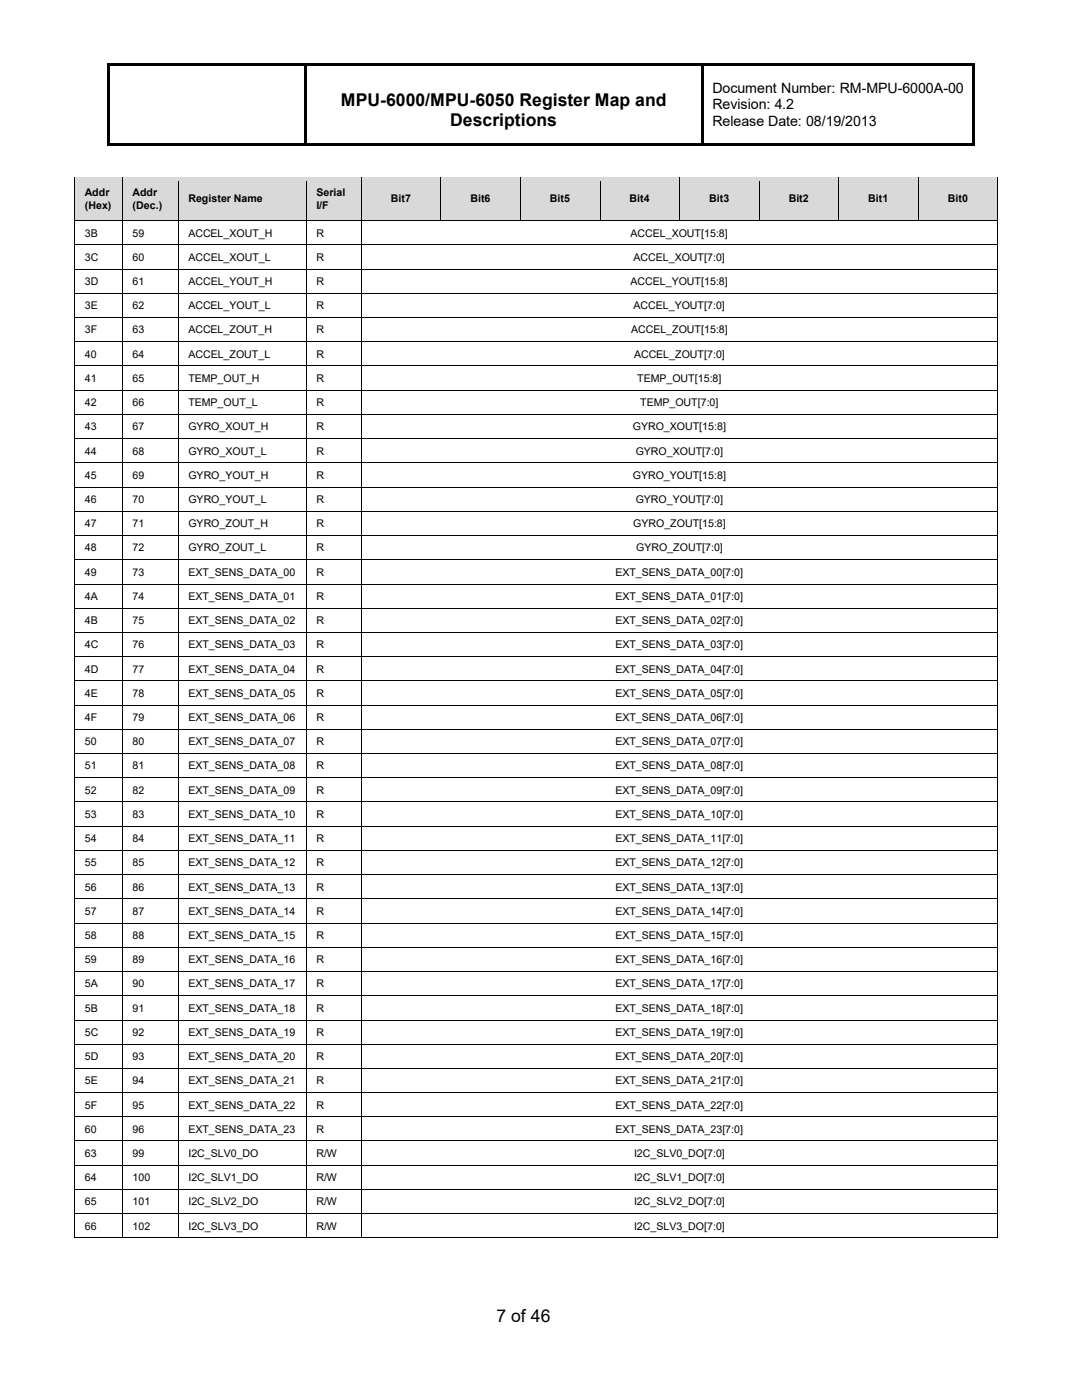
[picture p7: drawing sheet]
<svg xmlns="http://www.w3.org/2000/svg" width="216mm" height="279mm" viewBox="0 0 216 279" stroke-linecap="round" stroke-linejoin="round" font-family="sans-serif">
<defs><g id="words">
<g font-size="3.5">
<text x="68" y="21.1">MPU-6000/MPU-6050 Register Map and</text>
<text x="89.8" y="25.2">Descriptions</text>
<text x="99" y="263.8">7 of 46</text>
</g>
<g font-size="2.8">
<text x="142.1" y="18.6">Document Number: RM-MPU-6000A-00</text>
<text x="142.1" y="21.8">Revision: 4.2</text>
<text x="142.1" y="25.1">Release Date: 08/19/2013</text>
</g>
<g font-size="2.1">
<text x="16.9" y="39.2">Addr</text>
<text x="16.9" y="41.6">(Hex)</text>
<text x="26.5" y="39.2">Addr</text>
<text x="26.5" y="41.6">(Dec.)</text>
<text x="37.6" y="40.4">Register Name</text>
<text x="63.2" y="39.2">Serial</text>
<text x="63.2" y="41.6">I/F</text>
<text x="78" y="40.4">Bit7</text>
<text x="93.9" y="40.4">Bit6</text>
<text x="109.7" y="40.4">Bit5</text>
<text x="125.6" y="40.4">Bit4</text>
<text x="141.5" y="40.4">Bit3</text>
<text x="157.4" y="40.4">Bit2</text>
<text x="173.3" y="40.4">Bit1</text>
<text x="189.1" y="40.4">Bit0</text>
<text x="16.9" y="47.2">3B</text>
<text x="26.5" y="47.2">59</text>
<text x="37.6" y="47.2">ACCEL_XOUT_H</text>
<text x="63.2" y="47.2">R</text>
<text x="125.8" y="47.2">ACCEL_XOUT[15:8]</text>
<text x="16.9" y="52.1">3C</text>
<text x="26.5" y="52.1">60</text>
<text x="37.6" y="52.1">ACCEL_XOUT_L</text>
<text x="63.2" y="52.1">R</text>
<text x="126.4" y="52.1">ACCEL_XOUT[7:0]</text>
<text x="16.9" y="56.9">3D</text>
<text x="26.5" y="56.9">61</text>
<text x="37.6" y="56.9">ACCEL_YOUT_H</text>
<text x="63.2" y="56.9">R</text>
<text x="125.8" y="56.9">ACCEL_YOUT[15:8]</text>
<text x="16.9" y="61.7">3E</text>
<text x="26.5" y="61.7">62</text>
<text x="37.6" y="61.7">ACCEL_YOUT_L</text>
<text x="63.2" y="61.7">R</text>
<text x="126.4" y="61.7">ACCEL_YOUT[7:0]</text>
<text x="16.9" y="66.6">3F</text>
<text x="16.9" y="71.4">40</text>
<text x="26.5" y="66.6">63</text>
<text x="26.5" y="71.4">64</text>
<text x="37.6" y="66.6">ACCEL_ZOUT_H</text>
<text x="37.6" y="71.4">ACCEL_ZOUT_L</text>
<text x="63.2" y="66.6">R</text>
<text x="63.2" y="71.4">R</text>
<text x="125.9" y="66.6">ACCEL_ZOUT[15:8]</text>
<text x="126.5" y="71.4">ACCEL_ZOUT[7:0]</text>
<text x="16.9" y="76.2">41</text>
<text x="26.5" y="76.2">65</text>
<text x="37.6" y="76.2">TEMP_OUT_H</text>
<text x="63.2" y="76.2">R</text>
<text x="127.2" y="76.2">TEMP_OUT[15:8]</text>
<text x="16.9" y="81.1">42</text>
<text x="26.5" y="81.1">66</text>
<text x="37.6" y="81.1">TEMP_OUT_L</text>
<text x="63.2" y="81.1">R</text>
<text x="127.7" y="81.1">TEMP_OUT[7:0]</text>
<text x="16.9" y="85.9">43</text>
<text x="26.5" y="85.9">67</text>
<text x="37.6" y="85.9">GYRO_XOUT_H</text>
<text x="63.2" y="85.9">R</text>
<text x="126.3" y="85.9">GYRO_XOUT[15:8]</text>
<text x="16.9" y="90.7">44</text>
<text x="16.9" y="95.6">45</text>
<text x="26.5" y="90.7">68</text>
<text x="26.5" y="95.6">69</text>
<text x="37.6" y="90.7">GYRO_XOUT_L</text>
<text x="37.6" y="95.6">GYRO_YOUT_H</text>
<text x="63.2" y="90.7">R</text>
<text x="63.2" y="95.6">R</text>
<text x="126.3" y="95.6">GYRO_YOUT[15:8]</text>
<text x="126.9" y="90.7">GYRO_XOUT[7:0]</text>
<text x="16.9" y="100.4">46</text>
<text x="26.5" y="100.4">70</text>
<text x="37.6" y="100.4">GYRO_YOUT_L</text>
<text x="63.2" y="100.4">R</text>
<text x="126.9" y="100.4">GYRO_YOUT[7:0]</text>
<text x="16.9" y="105.2">47</text>
<text x="26.5" y="105.2">71</text>
<text x="37.6" y="105.2">GYRO_ZOUT_H</text>
<text x="63.2" y="105.2">R</text>
<text x="126.3" y="105.2">GYRO_ZOUT[15:8]</text>
<text x="16.9" y="110">48</text>
<text x="26.5" y="110">72</text>
<text x="37.6" y="110">GYRO_ZOUT_L</text>
<text x="63.2" y="110">R</text>
<text x="126.9" y="110">GYRO_ZOUT[7:0]</text>
<text x="16.9" y="114.9">49</text>
<text x="16.9" y="119.7">4A</text>
<text x="26.5" y="119.7">74</text>
<text x="26.5" y="114.9">73</text>
<text x="37.6" y="119.7">EXT_SENS_DATA_01</text>
<text x="37.6" y="114.9">EXT_SENS_DATA_00</text>
<text x="63.1" y="119.7">R</text>
<text x="63.1" y="114.9">R</text>
<text x="122.8" y="114.9">EXT_SENS_DATA_00[7:0]</text>
<text x="122.8" y="119.7">EXT_SENS_DATA_01[7:0]</text>
<text x="16.9" y="124.6">4B</text>
<text x="26.5" y="124.6">75</text>
<text x="37.6" y="124.6">EXT_SENS_DATA_02</text>
<text x="63.1" y="124.6">R</text>
<text x="122.8" y="124.6">EXT_SENS_DATA_02[7:0]</text>
<text x="16.9" y="129.4">4C</text>
<text x="26.5" y="129.4">76</text>
<text x="37.6" y="129.4">EXT_SENS_DATA_03</text>
<text x="63.1" y="129.4">R</text>
<text x="122.8" y="129.4">EXT_SENS_DATA_03[7:0]</text>
<text x="16.9" y="134.2">4D</text>
<text x="26.5" y="134.2">77</text>
<text x="37.6" y="134.2">EXT_SENS_DATA_04</text>
<text x="63.1" y="134.2">R</text>
<text x="122.8" y="134.2">EXT_SENS_DATA_04[7:0]</text>
<text x="16.9" y="139">4E</text>
<text x="16.9" y="143.9">4F</text>
<text x="26.5" y="139">78</text>
<text x="26.5" y="143.9">79</text>
<text x="37.6" y="139">EXT_SENS_DATA_05</text>
<text x="37.6" y="143.9">EXT_SENS_DATA_06</text>
<text x="63.1" y="139">R</text>
<text x="63.1" y="143.9">R</text>
<text x="122.8" y="139">EXT_SENS_DATA_05[7:0]</text>
<text x="122.8" y="143.9">EXT_SENS_DATA_06[7:0]</text>
<text x="16.9" y="148.7">50</text>
<text x="26.5" y="148.7">80</text>
<text x="37.6" y="148.7">EXT_SENS_DATA_07</text>
<text x="63.1" y="148.7">R</text>
<text x="122.8" y="148.7">EXT_SENS_DATA_07[7:0]</text>
<text x="16.9" y="153.6">51</text>
<text x="26.5" y="153.6">81</text>
<text x="37.6" y="153.6">EXT_SENS_DATA_08</text>
<text x="63.1" y="153.6">R</text>
<text x="122.8" y="153.6">EXT_SENS_DATA_08[7:0]</text>
<text x="16.9" y="158.4">52</text>
<text x="26.5" y="158.4">82</text>
<text x="37.6" y="158.4">EXT_SENS_DATA_09</text>
<text x="63.1" y="158.4">R</text>
<text x="122.8" y="158.4">EXT_SENS_DATA_09[7:0]</text>
<text x="16.9" y="163.2">53</text>
<text x="26.5" y="163.2">83</text>
<text x="37.6" y="163.2">EXT_SENS_DATA_10</text>
<text x="63.1" y="163.2">R</text>
<text x="122.8" y="163.2">EXT_SENS_DATA_10[7:0]</text>
<text x="16.9" y="168">54</text>
<text x="16.9" y="172.9">55</text>
<text x="26.5" y="168">84</text>
<text x="26.5" y="172.9">85</text>
<text x="37.6" y="168">EXT_SENS_DATA_11</text>
<text x="37.6" y="172.9">EXT_SENS_DATA_12</text>
<text x="63.1" y="168">R</text>
<text x="63.1" y="172.9">R</text>
<text x="122.8" y="168">EXT_SENS_DATA_11[7:0]</text>
<text x="122.8" y="172.9">EXT_SENS_DATA_12[7:0]</text>
<text x="16.9" y="177.7">56</text>
<text x="26.5" y="177.7">86</text>
<text x="37.6" y="177.7">EXT_SENS_DATA_13</text>
<text x="63.1" y="177.7">R</text>
<text x="122.8" y="177.7">EXT_SENS_DATA_13[7:0]</text>
<text x="16.9" y="182.6">57</text>
<text x="26.5" y="182.6">87</text>
<text x="37.6" y="182.6">EXT_SENS_DATA_14</text>
<text x="63.1" y="182.6">R</text>
<text x="122.8" y="182.6">EXT_SENS_DATA_14[7:0]</text>
<text x="16.9" y="187.4">58</text>
<text x="26.5" y="187.4">88</text>
<text x="37.6" y="187.4">EXT_SENS_DATA_15</text>
<text x="63.1" y="187.4">R</text>
<text x="122.8" y="187.4">EXT_SENS_DATA_15[7:0]</text>
<text x="16.9" y="192.2">59</text>
<text x="16.9" y="197">5A</text>
<text x="26.5" y="197">90</text>
<text x="26.5" y="192.2">89</text>
<text x="37.6" y="197">EXT_SENS_DATA_17</text>
<text x="37.6" y="192.2">EXT_SENS_DATA_16</text>
<text x="63.1" y="197">R</text>
<text x="63.1" y="192.2">R</text>
<text x="122.8" y="192.2">EXT_SENS_DATA_16[7:0]</text>
<text x="122.8" y="197">EXT_SENS_DATA_17[7:0]</text>
<text x="16.9" y="201.9">5B</text>
<text x="26.5" y="201.9">91</text>
<text x="37.6" y="201.9">EXT_SENS_DATA_18</text>
<text x="63.1" y="201.9">R</text>
<text x="122.8" y="201.9">EXT_SENS_DATA_18[7:0]</text>
<text x="16.9" y="206.7">5C</text>
<text x="26.5" y="206.7">92</text>
<text x="37.6" y="206.7">EXT_SENS_DATA_19</text>
<text x="63.1" y="206.7">R</text>
<text x="122.8" y="206.7">EXT_SENS_DATA_19[7:0]</text>
<text x="16.9" y="211.6">5D</text>
<text x="26.5" y="211.6">93</text>
<text x="37.6" y="211.6">EXT_SENS_DATA_20</text>
<text x="63.1" y="211.6">R</text>
<text x="122.8" y="211.6">EXT_SENS_DATA_20[7:0]</text>
<text x="16.9" y="216.4">5E</text>
<text x="16.9" y="221.2">5F</text>
<text x="26.5" y="216.4">94</text>
<text x="26.5" y="221.2">95</text>
<text x="37.6" y="216.4">EXT_SENS_DATA_21</text>
<text x="37.6" y="221.2">EXT_SENS_DATA_22</text>
<text x="63.1" y="216.4">R</text>
<text x="63.1" y="221.2">R</text>
<text x="122.8" y="216.4">EXT_SENS_DATA_21[7:0]</text>
<text x="122.8" y="221.2">EXT_SENS_DATA_22[7:0]</text>
<text x="16.9" y="226.1">60</text>
<text x="26.5" y="226.1">96</text>
<text x="37.6" y="226.1">EXT_SENS_DATA_23</text>
<text x="63.1" y="226.1">R</text>
<text x="122.8" y="226.1">EXT_SENS_DATA_23[7:0]</text>
<text x="16.9" y="230.9">63</text>
<text x="26.5" y="230.9">99</text>
<text x="37.6" y="230.9">I2C_SLV0_DO</text>
<text x="63.2" y="230.9">R/W</text>
<text x="126.5" y="230.9">I2C_SLV0_DO[7:0]</text>
<text x="16.9" y="235.7">64</text>
<text x="26.5" y="235.7">100</text>
<text x="37.6" y="235.7">I2C_SLV1_DO</text>
<text x="63.2" y="235.7">R/W</text>
<text x="126.5" y="235.7">I2C_SLV1_DO[7:0]</text>
<text x="16.9" y="240.6">65</text>
<text x="16.9" y="245.4">66</text>
<text x="26.5" y="240.6">101</text>
<text x="26.5" y="245.4">102</text>
<text x="37.6" y="240.6">I2C_SLV2_DO</text>
<text x="37.6" y="245.4">I2C_SLV3_DO</text>
<text x="63.2" y="240.6">R/W</text>
<text x="63.2" y="245.4">R/W</text>
<text x="126.5" y="240.6">I2C_SLV2_DO[7:0]</text>
<text x="126.5" y="245.4">I2C_SLV3_DO[7:0]</text>
</g>
</g></defs>
<g fill="#000">
<path d="M21.4 12.7h.5v.6h-.5z" fill-rule="evenodd"/>
<path d="M21.4 12.7h.5v.5h-.5z" fill-rule="evenodd"/>
<path d="M21.4 13.2h.5v15.4h-.5z" fill-rule="evenodd"/>
<path d="M21.9 12.7h38.7v.5h-38.7z" fill-rule="evenodd"/>
<path d="M60.6 13.2l.5 .1z" fill-rule="evenodd"/>
<path d="M60.6 12.7h.5v.5h-.5z" fill-rule="evenodd"/>
<path d="M60.6 13.2h.5v15.4h-.5z" fill-rule="evenodd"/>
<path d="M61.1 12.7h78.9v.5h-78.9z" fill-rule="evenodd"/>
<path d="M140 13.2l.5 .1z" fill-rule="evenodd"/>
<path d="M140 12.7h.5v.5h-.5z" fill-rule="evenodd"/>
<path d="M140 13.2h.5v15.4h-.5z" fill-rule="evenodd"/>
<path d="M140.5 12.7h53.5v.5h-53.5z" fill-rule="evenodd"/>
<path d="M194 12.7h.5v.6h-.5z" fill-rule="evenodd"/>
<path d="M194 12.7h.5v.5h-.5z" fill-rule="evenodd"/>
<path d="M194 13.2h.5v15.4h-.5z" fill-rule="evenodd"/>
<path d="M21.4 28.6h.5v.5h-.5z" fill-rule="evenodd"/>
<path d="M21.4 28.6h.5v.5h-.5z" fill-rule="evenodd"/>
<path d="M21.9 28.6h38.7v.5h-38.7z" fill-rule="evenodd"/>
<path d="M60.6 28.6h.5v.5h-.5z" fill-rule="evenodd"/>
<path d="M61.1 28.6h78.9v.5h-78.9z" fill-rule="evenodd"/>
<path d="M140 28.6h.5v.5h-.5z" fill-rule="evenodd"/>
<path d="M140.5 28.6h53.5v.5h-53.5z" fill-rule="evenodd"/>
<path d="M194 28.6h.5v.5h-.5z" fill-rule="evenodd"/>
<path d="M194 28.6h.5v.5h-.5z" fill-rule="evenodd"/>
</g>
<g fill="#d9d9d9">
<path d="M15 35.4h9.4v.8h-9.4z" fill-rule="evenodd"/>
<path d="M15 36.2h1.9v7h-1.9z" fill-rule="evenodd"/>
<path d="M22.4 36.2h2v7h-2z" fill-rule="evenodd"/>
<path d="M15 43.2h9.4v.7h-9.4z" fill-rule="evenodd"/>
<path d="M16.9 36.2h5.5v3.5h-5.5z" fill-rule="evenodd"/>
<path d="M16.9 39.7h5.5v3.5h-5.5z" fill-rule="evenodd"/>
<path d="M24.6 35.4h10.9v.8h-10.9z" fill-rule="evenodd"/>
<path d="M24.6 36.2h1.9v7h-1.9z" fill-rule="evenodd"/>
<path d="M33.5 36.2h2v7h-2z" fill-rule="evenodd"/>
<path d="M24.6 43.2h10.9v.7h-10.9z" fill-rule="evenodd"/>
<path d="M26.5 36.2h7v3.5h-7z" fill-rule="evenodd"/>
<path d="M26.5 39.7h7v3.5h-7z" fill-rule="evenodd"/>
<path d="M35.7 35.4h25.4v2h-25.4z" fill-rule="evenodd"/>
<path d="M35.7 37.4h1.9v4.6h-1.9z" fill-rule="evenodd"/>
<path d="M59.1 37.4h2v4.6h-2z" fill-rule="evenodd"/>
<path d="M35.7 42h25.4v1.9h-25.4z" fill-rule="evenodd"/>
<path d="M37.6 37.4h21.5v4.6h-21.5z" fill-rule="evenodd"/>
<path d="M61.2 35.4h10.8v.8h-10.8z" fill-rule="evenodd"/>
<path d="M61.2 36.2h2v7h-2z" fill-rule="evenodd"/>
<path d="M70.1 36.2h1.9v7h-1.9z" fill-rule="evenodd"/>
<path d="M61.2 43.2h10.8v.7h-10.8z" fill-rule="evenodd"/>
<path d="M63.2 36.2h6.9v3.5h-6.9z" fill-rule="evenodd"/>
<path d="M63.2 39.7h6.9v3.5h-6.9z" fill-rule="evenodd"/>
<path d="M72.2 35.4h15.7v2h-15.7z" fill-rule="evenodd"/>
<path d="M72.2 37.4h1.9v4.6h-1.9z" fill-rule="evenodd"/>
<path d="M86 37.4h1.9v4.6h-1.9z" fill-rule="evenodd"/>
<path d="M72.2 42h15.7v1.9h-15.7z" fill-rule="evenodd"/>
<path d="M74.1 37.4h11.9v4.6h-11.9z" fill-rule="evenodd"/>
<path d="M88.1 35.4h15.6v2h-15.6z" fill-rule="evenodd"/>
<path d="M88.1 37.4h1.9v4.6h-1.9z" fill-rule="evenodd"/>
<path d="M101.8 37.4h1.9v4.6h-1.9z" fill-rule="evenodd"/>
<path d="M88.1 42h15.6v1.9h-15.6z" fill-rule="evenodd"/>
<path d="M90 37.4h11.8v4.6h-11.8z" fill-rule="evenodd"/>
<path d="M103.9 35.4h15.7v2h-15.7z" fill-rule="evenodd"/>
<path d="M103.9 37.4h2v4.6h-2z" fill-rule="evenodd"/>
<path d="M117.7 37.4h1.9v4.6h-1.9z" fill-rule="evenodd"/>
<path d="M103.9 42h15.7v1.9h-15.7z" fill-rule="evenodd"/>
<path d="M105.9 37.4h11.8v4.6h-11.8z" fill-rule="evenodd"/>
<path d="M119.8 35.4h15.7v2h-15.7z" fill-rule="evenodd"/>
<path d="M119.8 37.4h1.9v4.6h-1.9z" fill-rule="evenodd"/>
<path d="M133.6 37.4h1.9v4.6h-1.9z" fill-rule="evenodd"/>
<path d="M119.8 42h15.7v1.9h-15.7z" fill-rule="evenodd"/>
<path d="M121.7 37.4h11.9v4.6h-11.9z" fill-rule="evenodd"/>
<path d="M135.7 35.4h15.7v2h-15.7z" fill-rule="evenodd"/>
<path d="M135.7 37.4h1.9v4.6h-1.9z" fill-rule="evenodd"/>
<path d="M149.5 37.4h1.9v4.6h-1.9z" fill-rule="evenodd"/>
<path d="M135.7 42h15.7v1.9h-15.7z" fill-rule="evenodd"/>
<path d="M137.6 37.4h11.9v4.6h-11.9z" fill-rule="evenodd"/>
<path d="M151.6 35.4h15.6v2h-15.6z" fill-rule="evenodd"/>
<path d="M151.6 37.4h1.9v4.6h-1.9z" fill-rule="evenodd"/>
<path d="M165.3 37.4h1.9v4.6h-1.9z" fill-rule="evenodd"/>
<path d="M151.6 42h15.6v1.9h-15.6z" fill-rule="evenodd"/>
<path d="M153.5 37.4h11.8v4.6h-11.8z" fill-rule="evenodd"/>
<path d="M167.5 35.4h15.6v2h-15.6z" fill-rule="evenodd"/>
<path d="M167.5 37.4h1.9v4.6h-1.9z" fill-rule="evenodd"/>
<path d="M181.2 37.4h1.9v4.6h-1.9z" fill-rule="evenodd"/>
<path d="M167.5 42h15.6v1.9h-15.6z" fill-rule="evenodd"/>
<path d="M169.4 37.4h11.8v4.6h-11.8z" fill-rule="evenodd"/>
<path d="M183.3 35.4h15.7v2h-15.7z" fill-rule="evenodd"/>
<path d="M183.3 37.4h1.9v4.6h-1.9z" fill-rule="evenodd"/>
<path d="M197.1 37.4h1.9v4.6h-1.9z" fill-rule="evenodd"/>
<path d="M183.3 42h15.7v1.9h-15.7z" fill-rule="evenodd"/>
<path d="M185.2 37.4h11.9v4.6h-11.9z" fill-rule="evenodd"/>
</g>
<g fill="#000">
<path d="M14.8 35.3h.2v.9h-.2z" fill-rule="evenodd"/>
<path d="M14.8 35.3h.2v.1h-.2z" fill-rule="evenodd"/>
</g>
<path d="M15 35.4h9.4" fill="none" stroke="#000" stroke-width=".2"/>
<path d="M15 35.4h9.4v.8h-9.4z" fill-rule="evenodd" fill="#d9d9d9"/>
<g fill="#000">
<path d="M24.4 35.4h.2v.8h-.2z" fill-rule="evenodd"/>
<path d="M24.4 35.3h.2v.1h-.2z" fill-rule="evenodd"/>
</g>
<path d="M24.6 35.4h10.9" fill="none" stroke="#000" stroke-width=".2"/>
<path d="M24.6 35.4h10.9v.8h-10.9z" fill-rule="evenodd" fill="#d9d9d9"/>
<g fill="#000">
<path d="M35.5 35.4h.2v.8h-.2z" fill-rule="evenodd"/>
<path d="M35.5 35.3h.2v.1h-.2z" fill-rule="evenodd"/>
</g>
<path d="M35.7 35.4h25.4" fill="none" stroke="#000" stroke-width=".2"/>
<path d="M35.7 35.4h25.4v.8h-25.4z" fill-rule="evenodd" fill="#d9d9d9"/>
<g fill="#000">
<path d="M61.1 35.4h.1v.8h-.1z" fill-rule="evenodd"/>
<path d="M61.1 35.3h.1v.1h-.1z" fill-rule="evenodd"/>
</g>
<path d="M61.2 35.4h10.8" fill="none" stroke="#000" stroke-width=".2"/>
<path d="M61.2 35.4h10.8v.8h-10.8z" fill-rule="evenodd" fill="#d9d9d9"/>
<g fill="#000">
<path d="M72 35.4h.2v.8h-.2z" fill-rule="evenodd"/>
<path d="M72 35.3h.2v.1h-.2z" fill-rule="evenodd"/>
</g>
<path d="M72.2 35.4h15.7" fill="none" stroke="#000" stroke-width=".2"/>
<path d="M72.2 35.4h15.7v.8h-15.7z" fill-rule="evenodd" fill="#d9d9d9"/>
<g fill="#000">
<path d="M87.9 35.4h.2v.8h-.2z" fill-rule="evenodd"/>
<path d="M87.9 35.3h.2v.1h-.2z" fill-rule="evenodd"/>
</g>
<path d="M88.1 35.4h15.7" fill="none" stroke="#000" stroke-width=".2"/>
<path d="M88.1 35.4h15.7v.8h-15.7z" fill-rule="evenodd" fill="#d9d9d9"/>
<g fill="#000">
<path d="M103.8 35.4h.1v.8h-.1z" fill-rule="evenodd"/>
<path d="M103.8 35.3h.1v.1h-.1z" fill-rule="evenodd"/>
</g>
<path d="M103.9 35.4h15.8" fill="none" stroke="#000" stroke-width=".2"/>
<path d="M103.9 35.4h15.8v.8h-15.8z" fill-rule="evenodd" fill="#d9d9d9"/>
<g fill="#000">
<path d="M119.7 35.4h.1v.8h-.1z" fill-rule="evenodd"/>
<path d="M119.7 35.3h.1v.1h-.1z" fill-rule="evenodd"/>
</g>
<path d="M119.8 35.4h15.7" fill="none" stroke="#000" stroke-width=".2"/>
<path d="M119.8 35.4h15.7v.8h-15.7z" fill-rule="evenodd" fill="#d9d9d9"/>
<g fill="#000">
<path d="M135.5 35.4h.2v.8h-.2z" fill-rule="evenodd"/>
<path d="M135.5 35.3h.2v.1h-.2z" fill-rule="evenodd"/>
</g>
<path d="M135.7 35.4h15.7" fill="none" stroke="#000" stroke-width=".2"/>
<path d="M135.7 35.4h15.7v.8h-15.7z" fill-rule="evenodd" fill="#d9d9d9"/>
<g fill="#000">
<path d="M151.4 35.4h.2v.8h-.2z" fill-rule="evenodd"/>
<path d="M151.4 35.3h.2v.1h-.2z" fill-rule="evenodd"/>
</g>
<path d="M151.6 35.4h15.7" fill="none" stroke="#000" stroke-width=".2"/>
<path d="M151.6 35.4h15.7v.8h-15.7z" fill-rule="evenodd" fill="#d9d9d9"/>
<g fill="#000">
<path d="M167.3 35.4h.2v.8h-.2z" fill-rule="evenodd"/>
<path d="M167.3 35.3h.2v.1h-.2z" fill-rule="evenodd"/>
</g>
<path d="M167.5 35.4h15.7" fill="none" stroke="#000" stroke-width=".2"/>
<path d="M167.5 35.4h15.7v.8h-15.7z" fill-rule="evenodd" fill="#d9d9d9"/>
<g fill="#000">
<path d="M183.2 35.4h.1v.8h-.1z" fill-rule="evenodd"/>
<path d="M183.2 35.3h.1v.1h-.1z" fill-rule="evenodd"/>
</g>
<path d="M183.3 35.4h15.7" fill="none" stroke="#000" stroke-width=".2"/>
<path d="M183.3 35.4h15.7v.8h-15.7z" fill-rule="evenodd" fill="#d9d9d9"/>
<g fill="#000">
<path d="M199 35.3h.2v.9h-.2z" fill-rule="evenodd"/>
<path d="M199 35.3h.2v.1h-.2z" fill-rule="evenodd"/>
</g>
<path d="M14.9 43.2h9.6v.7h-9.6z" fill-rule="evenodd" fill="#d9d9d9"/>
<path d="M14.9 36.2v7.7" fill="none" stroke="#000" stroke-width=".2"/>
<path d="M24.5 43.2h11.1v.7h-11.1z" fill-rule="evenodd" fill="#d9d9d9"/>
<path d="M24.5 36.2v7.7" fill="none" stroke="#000" stroke-width=".2"/>
<path d="M35.6 43.2h25.5v.7h-25.5z" fill-rule="evenodd" fill="#d9d9d9"/>
<path d="M35.6 36.2v7.7" fill="none" stroke="#000" stroke-width=".2"/>
<path d="M61.1 43.2h11v.7h-11z" fill-rule="evenodd" fill="#d9d9d9"/>
<path d="M61.1 36.2v7.7" fill="none" stroke="#000" stroke-width=".2"/>
<path d="M72.1 43.2h15.9v.7h-15.9z" fill-rule="evenodd" fill="#d9d9d9"/>
<path d="M72.1 36.2v7.7" fill="none" stroke="#000" stroke-width=".2"/>
<path d="M88 43.2h15.9v.7h-15.9z" fill-rule="evenodd" fill="#d9d9d9"/>
<path d="M88 36.2v7.7" fill="none" stroke="#000" stroke-width=".2"/>
<path d="M103.9 43.2h15.8v.7h-15.8z" fill-rule="evenodd" fill="#d9d9d9"/>
<path d="M103.9 36.2v7.7" fill="none" stroke="#000" stroke-width=".2"/>
<path d="M119.7 43.2h15.9v.7h-15.9z" fill-rule="evenodd" fill="#d9d9d9"/>
<path d="M119.7 36.2v7.7" fill="none" stroke="#000" stroke-width=".2"/>
<path d="M135.6 43.2h15.9v.7h-15.9z" fill-rule="evenodd" fill="#d9d9d9"/>
<path d="M135.6 36.2v7.7" fill="none" stroke="#000" stroke-width=".2"/>
<path d="M151.5 43.2h15.9v.7h-15.9z" fill-rule="evenodd" fill="#d9d9d9"/>
<path d="M151.5 36.2v7.7" fill="none" stroke="#000" stroke-width=".2"/>
<path d="M167.4 43.2h15.9v.7h-15.9z" fill-rule="evenodd" fill="#d9d9d9"/>
<path d="M167.4 36.2v7.7" fill="none" stroke="#000" stroke-width=".2"/>
<path d="M183.3 43.2h15.8v.7h-15.8z" fill-rule="evenodd" fill="#d9d9d9"/>
<g fill="none" stroke="#000" stroke-width=".2">
<path d="M183.3 36.2v7.7M199.1 36.2v7.7M14.9 44.9v3.9M14.9 49.7v3.9M14.9 54.6v3.9M14.9 59.4v3.9M15 44h9.4M15 48.9h9.4M15 53.7h9.4M15 58.6h9.4M24.5 44.9v3.9M24.5 49.7v3.9"/>
<path d="M24.5 54.6v3.9M24.5 59.4v3.9M24.6 44h10.9M24.6 48.9h10.9M24.6 53.7h10.9M24.6 58.6h10.9M35.6 44.9v3.9M35.6 49.7v3.9M35.6 54.6v3.9M35.6 59.4v3.9M35.7 44h25.4M35.7 48.9h25.4"/>
<path d="M35.7 53.7h25.4M35.7 58.6h25.4M61.1 44.9v3.9M61.1 49.7v3.9M61.1 54.6v3.9M61.1 59.4v3.9M61.2 44h10.8M61.2 48.9h10.8M61.2 53.7h10.8M61.2 58.6h10.8M72.1 44.9v3.9M72.1 49.7v3.9"/>
<path d="M72.1 54.6v3.9M72.1 59.4v3.9M72.2 44h15.7M72.2 48.9h126.8M72.2 53.7h126.8M72.2 58.6h126.8M88.1 44h15.7M103.9 44h15.8M119.8 44h15.7M135.7 44h15.7M151.6 44h15.7M167.5 44h15.7"/>
<path d="M183.3 44h15.7M199.1 44.9v3.9M199.1 49.7v3.9M199.1 54.6v3.9M199.1 59.4v3.9M14.9 64.2v3.9M14.9 69.1v3.8M14.9 73.9v3.9M14.9 78.7v3.9M15 63.4h9.4M15 68.2h9.4M15 73h9.4"/>
<path d="M15 77.9h9.4M24.5 64.2v3.9M24.5 69.1v3.8M24.5 73.9v3.9M24.5 78.7v3.9M24.6 63.4h10.9M24.6 68.2h10.9M24.6 73h10.9M24.6 77.9h10.9M35.6 64.2v3.9M35.6 69.1v3.8M35.6 73.9v3.9"/>
<path d="M35.6 78.7v3.9M35.7 63.4h25.4M35.7 68.2h25.4M35.7 73h25.4M35.7 77.9h25.4M61.1 64.2v3.9M61.1 69.1v3.8M61.1 73.9v3.9M61.1 78.7v3.9M61.2 63.4h10.8M61.2 68.2h10.8M61.2 73h10.8"/>
<path d="M61.2 77.9h10.8M72.1 64.2v3.9M72.1 69.1v3.8M72.1 73.9v3.9M72.1 78.7v3.9M72.2 63.4h126.8M72.2 68.2h126.8M72.2 73h126.8M72.2 77.9h126.8M199.1 64.2v3.9M199.1 69.1v3.8M199.1 73.9v3.9"/>
<path d="M199.1 78.7v3.9M14.9 83.6v3.9M14.9 88.4v3.9M14.9 93.2v3.9M14.9 98.1v3.9M15 82.7h9.4M15 87.6h9.4M15 92.4h9.4M15 97.2h9.4M24.5 83.6v3.9M24.5 88.4v3.9M24.5 93.2v3.9"/>
<path d="M24.5 98.1v3.9M24.6 82.7h10.9M24.6 87.6h10.9M24.6 92.4h10.9M24.6 97.2h10.9M35.6 83.6v3.9M35.6 88.4v3.9M35.6 93.2v3.9M35.6 98.1v3.9M35.7 82.7h25.4M35.7 87.6h25.4M35.7 92.4h25.4"/>
<path d="M35.7 97.2h25.4M61.1 83.6v3.9M61.1 88.4v3.9M61.1 93.2v3.9M61.1 98.1v3.9M61.2 82.7h10.8M61.2 87.6h10.8M61.2 92.4h10.8M61.2 97.2h10.8M72.1 83.6v3.9M72.1 88.4v3.9M72.1 93.2v3.9"/>
<path d="M72.1 98.1v3.9M72.2 82.7h126.8M72.2 87.6h126.8M72.2 92.4h126.8M72.2 97.2h126.8M199.1 83.6v3.9M199.1 88.4v3.9M199.1 93.2v3.9M199.1 98.1v3.9M14.9 102.9v3.9M14.9 107.7v4M14.9 112.6v3.9"/>
<path d="M14.9 117.4v3.9M15 102h9.4M15 106.9h9.4M15 111.7h9.4M15 116.6h9.4M24.5 102.9v3.9M24.5 107.7v4M24.5 112.6v3.9M24.5 117.4v3.9M24.6 102h10.9M24.6 106.9h10.9M24.6 111.7h10.9"/>
<path d="M24.6 116.6h10.9M35.6 102.9v3.9M35.6 107.7v4M35.6 112.6v3.9M35.6 117.4v3.9M35.7 102h25.4M35.7 106.9h25.4M35.7 111.7h25.4M35.7 116.6h25.4M61.1 102.9v3.9M61.1 107.7v4M61.1 112.6v3.9"/>
<path d="M61.1 117.4v3.9M61.2 102h10.8M61.2 106.9h10.8M61.2 111.7h10.8M61.2 116.6h10.8M72.1 102.9v3.9M72.1 107.7v4M72.1 112.6v3.9M72.1 117.4v3.9M72.2 102h126.8M72.2 106.9h126.8M72.2 111.7h126.8"/>
<path d="M72.2 116.6h126.8M199.1 102.9v3.9M199.1 107.7v4M199.1 112.6v3.9M199.1 117.4v3.9M14.9 122.2v3.9M14.9 127.1v3.9M14.9 131.9v3.9M14.9 136.7v3.9M15 121.4h9.4M15 126.2h9.4M15 131h9.4"/>
<path d="M15 135.9h9.4M24.5 122.2v3.9M24.5 127.1v3.9M24.5 131.9v3.9M24.5 136.7v3.9M24.6 121.4h10.9M24.6 126.2h10.9M24.6 131h10.9M24.6 135.9h10.9M35.6 122.2v3.9M35.6 127.1v3.9M35.6 131.9v3.9"/>
<path d="M35.6 136.7v3.9M35.7 121.4h25.4M35.7 126.2h25.4M35.7 131h25.4M35.7 135.9h25.4M61.1 122.2v3.9M61.1 127.1v3.9M61.1 131.9v3.9M61.1 136.7v3.9M61.2 121.4h10.8M61.2 126.2h10.8M61.2 131h10.8"/>
<path d="M61.2 135.9h10.8M72.1 122.2v3.9M72.1 127.1v3.9M72.1 131.9v3.9M72.1 136.7v3.9M72.2 121.4h126.8M72.2 126.2h126.8M72.2 131h126.8M72.2 135.9h126.8M199.1 122.2v3.9M199.1 127.1v3.9M199.1 131.9v3.9"/>
<path d="M199.1 136.7v3.9M14.9 141.6v3.9M14.9 146.4v3.9M14.9 151.2v3.9M14.9 156.1v3.9M15 140.7h9.4M15 145.6h9.4M15 150.4h9.4M15 155.2h9.4M24.5 141.6v3.9M24.5 146.4v3.9M24.5 151.2v3.9"/>
<path d="M24.5 156.1v3.9M24.6 140.7h10.9M24.6 145.6h10.9M24.6 150.4h10.9M24.6 155.2h10.9M35.6 141.6v3.9M35.6 146.4v3.9M35.6 151.2v3.9M35.6 156.1v3.9M35.7 140.7h25.4M35.7 145.6h25.4M35.7 150.4h25.4"/>
<path d="M35.7 155.2h25.4M61.1 141.6v3.9M61.1 146.4v3.9M61.1 151.2v3.9M61.1 156.1v3.9M61.2 140.7h10.8M61.2 145.6h10.8M61.2 150.4h10.8M61.2 155.2h10.8M72.1 141.6v3.9M72.1 146.4v3.9M72.1 151.2v3.9"/>
<path d="M72.1 156.1v3.9M72.2 140.7h126.8M72.2 145.6h126.8M72.2 150.4h126.8M72.2 155.2h126.8M199.1 141.6v3.9M199.1 146.4v3.9M199.1 151.2v3.9M199.1 156.1v3.9M14.9 160.9v3.9M14.9 165.7v3.9M14.9 170.5v4"/>
<path d="M14.9 175.4v3.9M15 160h9.4M15 164.9h9.4M15 169.7h9.4M15 174.6h9.4M15 179.4h9.4M24.5 160.9v3.9M24.5 165.7v3.9M24.5 170.5v4M24.5 175.4v3.9M24.6 160h10.9M24.6 164.9h10.9"/>
<path d="M24.6 169.7h10.9M24.6 174.6h10.9M24.6 179.4h10.9M35.6 160.9v3.9M35.6 165.7v3.9M35.6 170.5v4M35.6 175.4v3.9M35.7 160h25.4M35.7 164.9h25.4M35.7 169.7h25.4M35.7 174.6h25.4M35.7 179.4h25.4"/>
<path d="M61.1 160.9v3.9M61.1 165.7v3.9M61.1 170.5v4M61.1 175.4v3.9M61.2 160h10.8M61.2 164.9h10.8M61.2 169.7h10.8M61.2 174.6h10.8M61.2 179.4h10.8M72.1 160.9v3.9M72.1 165.7v3.9M72.1 170.5v4"/>
<path d="M72.1 175.4v3.9M72.2 160h126.8M72.2 164.9h126.8M72.2 169.7h126.8M72.2 174.6h126.8M72.2 179.4h126.8M199.1 160.9v3.9M199.1 165.7v3.9M199.1 170.5v4M199.1 175.4v3.9M14.9 180.2v3.9M14.9 185.1v3.9"/>
<path d="M14.9 189.9v3.9M14.9 194.7v3.9M14.9 199.5v4M15 184.2h9.4M15 189h9.4M15 193.9h9.4M15 198.7h9.4M24.5 180.2v3.9M24.5 185.1v3.9M24.5 189.9v3.9M24.5 194.7v3.9M24.5 199.5v4"/>
<path d="M24.6 184.2h10.9M24.6 189h10.9M24.6 193.9h10.9M24.6 198.7h10.9M35.6 180.2v3.9M35.6 185.1v3.9M35.6 189.9v3.9M35.6 194.7v3.9M35.6 199.5v4M35.7 184.2h25.4M35.7 189h25.4M35.7 193.9h25.4"/>
<path d="M35.7 198.7h25.4M61.1 180.2v3.9M61.1 185.1v3.9M61.1 189.9v3.9M61.1 194.7v3.9M61.1 199.5v4M61.2 184.2h10.8M61.2 189h10.8M61.2 193.9h10.8M61.2 198.7h10.8M72.1 180.2v3.9M72.1 185.1v3.9"/>
<path d="M72.1 189.9v3.9M72.1 194.7v3.9M72.1 199.5v4M72.2 184.2h126.8M72.2 189h126.8M72.2 193.9h126.8M72.2 198.7h126.8M199.1 180.2v3.9M199.1 185.1v3.9M199.1 189.9v3.9M199.1 194.7v3.9M199.1 199.5v4"/>
<path d="M14.9 204.4v3.9M14.9 209.2v3.9M14.9 214.1v3.9M14.9 218.9v3.9M15 203.6h9.4M15 208.4h9.4M15 213.2h9.4M15 218.1h9.4M24.5 204.4v3.9M24.5 209.2v3.9M24.5 214.1v3.9M24.5 218.9v3.9"/>
<path d="M24.6 203.6h10.9M24.6 208.4h10.9M24.6 213.2h10.9M24.6 218.1h10.9M35.6 204.4v3.9M35.6 209.2v3.9M35.6 214.1v3.9M35.6 218.9v3.9M35.7 203.6h25.4M35.7 208.4h25.4M35.7 213.2h25.4M35.7 218.1h25.4"/>
<path d="M61.1 204.4v3.9M61.1 209.2v3.9M61.1 214.1v3.9M61.1 218.9v3.9M61.2 203.6h10.8M61.2 208.4h10.8M61.2 213.2h10.8M61.2 218.1h10.8M72.1 204.4v3.9M72.1 209.2v3.9M72.1 214.1v3.9M72.1 218.9v3.9"/>
<path d="M72.2 203.6h126.8M72.2 208.4h126.8M72.2 213.2h126.8M72.2 218.1h126.8M199.1 204.4v3.9M199.1 209.2v3.9M199.1 214.1v3.9M199.1 218.9v3.9M14.9 223.7v3.9M14.9 228.6v3.9M14.9 233.4v3.9M14.9 238.2v3.9"/>
<path d="M15 222.9h9.4M15 227.7h9.4M15 232.6h9.4M15 237.4h9.4M24.5 223.7v3.9M24.5 228.6v3.9M24.5 233.4v3.9M24.5 238.2v3.9M24.6 222.9h10.9M24.6 227.7h10.9M24.6 232.6h10.9M24.6 237.4h10.9"/>
<path d="M35.6 223.7v3.9M35.6 228.6v3.9M35.6 233.4v3.9M35.6 238.2v3.9M35.7 222.9h25.4M35.7 227.7h25.4M35.7 232.6h25.4M35.7 237.4h25.4M61.1 223.7v3.9M61.1 228.6v3.9M61.1 233.4v3.9M61.1 238.2v3.9"/>
<path d="M61.2 222.9h10.8M61.2 227.7h10.8M61.2 232.6h10.8M61.2 237.4h10.8M72.1 223.7v3.9M72.1 228.6v3.9M72.1 233.4v3.9M72.1 238.2v3.9M72.2 222.9h126.8M72.2 227.7h126.8M72.2 232.6h126.8M72.2 237.4h126.8"/>
<path d="M199.1 223.7v3.9M199.1 228.6v3.9M199.1 233.4v3.9M199.1 238.2v3.9M14.9 243.1v3.9M15 242.2h9.4M15 247h9.4M24.5 243.1v3.9M24.6 242.2h10.9M24.6 247h10.9M35.6 243.1v3.9M35.7 242.2h25.4"/>
<path d="M35.7 247h25.4M61.1 243.1v3.9M61.2 242.2h10.8M61.2 247h10.8M72.1 243.1v3.9M72.2 242.2h126.8M72.2 247h126.8M199.1 243.1v3.9"/>
</g>
<g fill="#000">
<path d="M14.8 43.9h.2v1h-.2z" fill-rule="evenodd"/>
<path d="M14.8 48.8h.2v.9h-.2z" fill-rule="evenodd"/>
<path d="M14.8 53.6h.2v1h-.2z" fill-rule="evenodd"/>
<path d="M14.8 58.5h.2v.9h-.2z" fill-rule="evenodd"/>
<path d="M24.4 43.9h.2v1h-.2z" fill-rule="evenodd"/>
<path d="M24.4 48.8h.2v.9h-.2z" fill-rule="evenodd"/>
<path d="M24.4 53.6h.2v1h-.2z" fill-rule="evenodd"/>
<path d="M24.4 58.5h.2v.9h-.2z" fill-rule="evenodd"/>
<path d="M35.5 43.9h.2v1h-.2z" fill-rule="evenodd"/>
<path d="M35.5 48.8h.2v.9h-.2z" fill-rule="evenodd"/>
<path d="M35.5 53.6h.2v1h-.2z" fill-rule="evenodd"/>
<path d="M35.5 58.5h.2v.9h-.2z" fill-rule="evenodd"/>
<path d="M61.1 43.9h.1v1h-.1z" fill-rule="evenodd"/>
<path d="M61.1 48.8h.1v.9h-.1z" fill-rule="evenodd"/>
<path d="M61.1 53.6h.1v1h-.1z" fill-rule="evenodd"/>
<path d="M61.1 58.5h.1v.9h-.1z" fill-rule="evenodd"/>
<path d="M72 43.9h.2v1h-.2z" fill-rule="evenodd"/>
<path d="M72 48.8h.2v.9h-.2z" fill-rule="evenodd"/>
<path d="M72 53.6h.2v1h-.2z" fill-rule="evenodd"/>
<path d="M72 58.5h.2v.9h-.2z" fill-rule="evenodd"/>
<path d="M87.9 43.9h.2v.2h-.2z" fill-rule="evenodd"/>
<path d="M103.8 43.9h.1v.2h-.1z" fill-rule="evenodd"/>
<path d="M119.7 43.9h.1v.2h-.1z" fill-rule="evenodd"/>
<path d="M135.5 43.9h.2v.2h-.2z" fill-rule="evenodd"/>
<path d="M151.4 43.9h.2v.2h-.2z" fill-rule="evenodd"/>
<path d="M167.3 43.9h.2v.2h-.2z" fill-rule="evenodd"/>
<path d="M183.2 43.9h.1v.2h-.1z" fill-rule="evenodd"/>
<path d="M199 43.9h.2v1h-.2z" fill-rule="evenodd"/>
<path d="M199 48.8h.2v.9h-.2z" fill-rule="evenodd"/>
<path d="M199 53.6h.2v1h-.2z" fill-rule="evenodd"/>
<path d="M199 58.5h.2v.9h-.2z" fill-rule="evenodd"/>
<path d="M14.8 63.3h.2v.9h-.2z" fill-rule="evenodd"/>
<path d="M14.8 68.1h.2v1h-.2z" fill-rule="evenodd"/>
<path d="M14.8 72.9h.2v1h-.2z" fill-rule="evenodd"/>
<path d="M14.8 77.8h.2v.9h-.2z" fill-rule="evenodd"/>
<path d="M24.4 63.3h.2v.9h-.2z" fill-rule="evenodd"/>
<path d="M24.4 68.1h.2v1h-.2z" fill-rule="evenodd"/>
<path d="M24.4 72.9h.2v1h-.2z" fill-rule="evenodd"/>
<path d="M24.4 77.8h.2v.9h-.2z" fill-rule="evenodd"/>
<path d="M35.5 63.3h.2v.9h-.2z" fill-rule="evenodd"/>
<path d="M35.5 68.1h.2v1h-.2z" fill-rule="evenodd"/>
<path d="M35.5 72.9h.2v1h-.2z" fill-rule="evenodd"/>
<path d="M35.5 77.8h.2v.9h-.2z" fill-rule="evenodd"/>
<path d="M61.1 63.3h.1v.9h-.1z" fill-rule="evenodd"/>
<path d="M61.1 68.1h.1v1h-.1z" fill-rule="evenodd"/>
<path d="M61.1 72.9h.1v1h-.1z" fill-rule="evenodd"/>
<path d="M61.1 77.8h.1v.9h-.1z" fill-rule="evenodd"/>
<path d="M72 63.3h.2v.9h-.2z" fill-rule="evenodd"/>
<path d="M72 68.1h.2v1h-.2z" fill-rule="evenodd"/>
<path d="M72 72.9h.2v1h-.2z" fill-rule="evenodd"/>
<path d="M72 77.8h.2v.9h-.2z" fill-rule="evenodd"/>
<path d="M199 63.3h.2v.9h-.2z" fill-rule="evenodd"/>
<path d="M199 68.1h.2v1h-.2z" fill-rule="evenodd"/>
<path d="M199 72.9h.2v1h-.2z" fill-rule="evenodd"/>
<path d="M199 77.8h.2v.9h-.2z" fill-rule="evenodd"/>
<path d="M14.8 82.6h.2v1h-.2z" fill-rule="evenodd"/>
<path d="M14.8 87.5h.2v.9h-.2z" fill-rule="evenodd"/>
<path d="M14.8 92.3h.2v.9h-.2z" fill-rule="evenodd"/>
<path d="M14.8 97.1h.2v1h-.2z" fill-rule="evenodd"/>
<path d="M24.4 82.6h.2v1h-.2z" fill-rule="evenodd"/>
<path d="M24.4 87.5h.2v.9h-.2z" fill-rule="evenodd"/>
<path d="M24.4 92.3h.2v.9h-.2z" fill-rule="evenodd"/>
<path d="M24.4 97.1h.2v1h-.2z" fill-rule="evenodd"/>
<path d="M35.5 82.6h.2v1h-.2z" fill-rule="evenodd"/>
<path d="M35.5 87.5h.2v.9h-.2z" fill-rule="evenodd"/>
<path d="M35.5 92.3h.2v.9h-.2z" fill-rule="evenodd"/>
<path d="M35.5 97.1h.2v1h-.2z" fill-rule="evenodd"/>
<path d="M61.1 82.6h.1v1h-.1z" fill-rule="evenodd"/>
<path d="M61.1 87.5h.1v.9h-.1z" fill-rule="evenodd"/>
<path d="M61.1 92.3h.1v.9h-.1z" fill-rule="evenodd"/>
<path d="M61.1 97.1h.1v1h-.1z" fill-rule="evenodd"/>
<path d="M72 82.6h.2v1h-.2z" fill-rule="evenodd"/>
<path d="M72 87.5h.2v.9h-.2z" fill-rule="evenodd"/>
<path d="M72 92.3h.2v.9h-.2z" fill-rule="evenodd"/>
<path d="M72 97.1h.2v1h-.2z" fill-rule="evenodd"/>
<path d="M199 82.6h.2v1h-.2z" fill-rule="evenodd"/>
<path d="M199 87.5h.2v.9h-.2z" fill-rule="evenodd"/>
<path d="M199 92.3h.2v.9h-.2z" fill-rule="evenodd"/>
<path d="M199 97.1h.2v1h-.2z" fill-rule="evenodd"/>
<path d="M14.8 102h.2v.9h-.2z" fill-rule="evenodd"/>
<path d="M14.8 106.8h.2v.9h-.2z" fill-rule="evenodd"/>
<path d="M14.8 111.7h.2v.9h-.2z" fill-rule="evenodd"/>
<path d="M14.8 116.5h.2v.9h-.2z" fill-rule="evenodd"/>
<path d="M24.4 102h.2v.9h-.2z" fill-rule="evenodd"/>
<path d="M24.4 106.8h.2v.9h-.2z" fill-rule="evenodd"/>
<path d="M24.4 111.7h.2v.9h-.2z" fill-rule="evenodd"/>
<path d="M24.4 116.5h.2v.9h-.2z" fill-rule="evenodd"/>
<path d="M35.5 102h.2v.9h-.2z" fill-rule="evenodd"/>
<path d="M35.5 106.8h.2v.9h-.2z" fill-rule="evenodd"/>
<path d="M35.5 111.7h.2v.9h-.2z" fill-rule="evenodd"/>
<path d="M35.5 116.5h.2v.9h-.2z" fill-rule="evenodd"/>
<path d="M61.1 102h.1v.9h-.1z" fill-rule="evenodd"/>
<path d="M61.1 106.8h.1v.9h-.1z" fill-rule="evenodd"/>
<path d="M61.1 111.7h.1v.9h-.1z" fill-rule="evenodd"/>
<path d="M61.1 116.5h.1v.9h-.1z" fill-rule="evenodd"/>
<path d="M72 102h.2v.9h-.2z" fill-rule="evenodd"/>
<path d="M72 106.8h.2v.9h-.2z" fill-rule="evenodd"/>
<path d="M72 111.7h.2v.9h-.2z" fill-rule="evenodd"/>
<path d="M72 116.5h.2v.9h-.2z" fill-rule="evenodd"/>
<path d="M199 102h.2v.9h-.2z" fill-rule="evenodd"/>
<path d="M199 106.8h.2v.9h-.2z" fill-rule="evenodd"/>
<path d="M199 111.7h.2v.9h-.2z" fill-rule="evenodd"/>
<path d="M199 116.5h.2v.9h-.2z" fill-rule="evenodd"/>
<path d="M14.8 121.3h.2v.9h-.2z" fill-rule="evenodd"/>
<path d="M14.8 126.1h.2v1h-.2z" fill-rule="evenodd"/>
<path d="M14.8 131h.2v.9h-.2z" fill-rule="evenodd"/>
<path d="M14.8 135.8h.2v.9h-.2z" fill-rule="evenodd"/>
<path d="M24.4 121.3h.2v.9h-.2z" fill-rule="evenodd"/>
<path d="M24.4 126.1h.2v1h-.2z" fill-rule="evenodd"/>
<path d="M24.4 131h.2v.9h-.2z" fill-rule="evenodd"/>
<path d="M24.4 135.8h.2v.9h-.2z" fill-rule="evenodd"/>
<path d="M35.5 121.3h.2v.9h-.2z" fill-rule="evenodd"/>
<path d="M35.5 126.1h.2v1h-.2z" fill-rule="evenodd"/>
<path d="M35.5 131h.2v.9h-.2z" fill-rule="evenodd"/>
<path d="M35.5 135.8h.2v.9h-.2z" fill-rule="evenodd"/>
<path d="M61.1 121.3h.1v.9h-.1z" fill-rule="evenodd"/>
<path d="M61.1 126.1h.1v1h-.1z" fill-rule="evenodd"/>
<path d="M61.1 131h.1v.9h-.1z" fill-rule="evenodd"/>
<path d="M61.1 135.8h.1v.9h-.1z" fill-rule="evenodd"/>
<path d="M72 121.3h.2v.9h-.2z" fill-rule="evenodd"/>
<path d="M72 126.1h.2v1h-.2z" fill-rule="evenodd"/>
<path d="M72 131h.2v.9h-.2z" fill-rule="evenodd"/>
<path d="M72 135.8h.2v.9h-.2z" fill-rule="evenodd"/>
<path d="M199 121.3h.2v.9h-.2z" fill-rule="evenodd"/>
<path d="M199 126.1h.2v1h-.2z" fill-rule="evenodd"/>
<path d="M199 131h.2v.9h-.2z" fill-rule="evenodd"/>
<path d="M199 135.8h.2v.9h-.2z" fill-rule="evenodd"/>
<path d="M14.8 140.6h.2v1h-.2z" fill-rule="evenodd"/>
<path d="M14.8 145.5h.2v.9h-.2z" fill-rule="evenodd"/>
<path d="M14.8 150.3h.2v.9h-.2z" fill-rule="evenodd"/>
<path d="M14.8 155.1h.2v1h-.2z" fill-rule="evenodd"/>
<path d="M14.8 160h.2v.9h-.2z" fill-rule="evenodd"/>
<path d="M24.4 140.6h.2v1h-.2z" fill-rule="evenodd"/>
<path d="M24.4 145.5h.2v.9h-.2z" fill-rule="evenodd"/>
<path d="M24.4 150.3h.2v.9h-.2z" fill-rule="evenodd"/>
<path d="M24.4 155.1h.2v1h-.2z" fill-rule="evenodd"/>
<path d="M24.4 160h.2v.9h-.2z" fill-rule="evenodd"/>
<path d="M35.5 140.6h.2v1h-.2z" fill-rule="evenodd"/>
<path d="M35.5 145.5h.2v.9h-.2z" fill-rule="evenodd"/>
<path d="M35.5 150.3h.2v.9h-.2z" fill-rule="evenodd"/>
<path d="M35.5 155.1h.2v1h-.2z" fill-rule="evenodd"/>
<path d="M35.5 160h.2v.9h-.2z" fill-rule="evenodd"/>
<path d="M61.1 140.6h.1v1h-.1z" fill-rule="evenodd"/>
<path d="M61.1 145.5h.1v.9h-.1z" fill-rule="evenodd"/>
<path d="M61.1 150.3h.1v.9h-.1z" fill-rule="evenodd"/>
<path d="M61.1 155.1h.1v1h-.1z" fill-rule="evenodd"/>
<path d="M61.1 160h.1v.9h-.1z" fill-rule="evenodd"/>
<path d="M72 140.6h.2v1h-.2z" fill-rule="evenodd"/>
<path d="M72 145.5h.2v.9h-.2z" fill-rule="evenodd"/>
<path d="M72 150.3h.2v.9h-.2z" fill-rule="evenodd"/>
<path d="M72 155.1h.2v1h-.2z" fill-rule="evenodd"/>
<path d="M72 160h.2v.9h-.2z" fill-rule="evenodd"/>
<path d="M199 140.6h.2v1h-.2z" fill-rule="evenodd"/>
<path d="M199 145.5h.2v.9h-.2z" fill-rule="evenodd"/>
<path d="M199 150.3h.2v.9h-.2z" fill-rule="evenodd"/>
<path d="M199 155.1h.2v1h-.2z" fill-rule="evenodd"/>
<path d="M199 160h.2v.9h-.2z" fill-rule="evenodd"/>
<path d="M14.8 164.8h.2v.9h-.2z" fill-rule="evenodd"/>
<path d="M14.8 169.6h.2v.9h-.2z" fill-rule="evenodd"/>
<path d="M14.8 174.5h.2v.9h-.2z" fill-rule="evenodd"/>
<path d="M14.8 179.3h.2v.9h-.2z" fill-rule="evenodd"/>
<path d="M24.4 164.8h.2v.9h-.2z" fill-rule="evenodd"/>
<path d="M24.4 169.6h.2v.9h-.2z" fill-rule="evenodd"/>
<path d="M24.4 174.5h.2v.9h-.2z" fill-rule="evenodd"/>
<path d="M24.4 179.3h.2v.9h-.2z" fill-rule="evenodd"/>
<path d="M35.5 164.8h.2v.9h-.2z" fill-rule="evenodd"/>
<path d="M35.5 169.6h.2v.9h-.2z" fill-rule="evenodd"/>
<path d="M35.5 174.5h.2v.9h-.2z" fill-rule="evenodd"/>
<path d="M35.5 179.3h.2v.9h-.2z" fill-rule="evenodd"/>
<path d="M61.1 164.8h.1v.9h-.1z" fill-rule="evenodd"/>
<path d="M61.1 169.6h.1v.9h-.1z" fill-rule="evenodd"/>
<path d="M61.1 174.5h.1v.9h-.1z" fill-rule="evenodd"/>
<path d="M61.1 179.3h.1v.9h-.1z" fill-rule="evenodd"/>
<path d="M72 164.8h.2v.9h-.2z" fill-rule="evenodd"/>
<path d="M72 169.6h.2v.9h-.2z" fill-rule="evenodd"/>
<path d="M72 174.5h.2v.9h-.2z" fill-rule="evenodd"/>
<path d="M72 179.3h.2v.9h-.2z" fill-rule="evenodd"/>
<path d="M199 164.8h.2v.9h-.2z" fill-rule="evenodd"/>
<path d="M199 169.6h.2v.9h-.2z" fill-rule="evenodd"/>
<path d="M199 174.5h.2v.9h-.2z" fill-rule="evenodd"/>
<path d="M199 179.3h.2v.9h-.2z" fill-rule="evenodd"/>
<path d="M14.8 184.1h.2v1h-.2z" fill-rule="evenodd"/>
<path d="M14.8 189h.2v.9h-.2z" fill-rule="evenodd"/>
<path d="M14.8 193.8h.2v.9h-.2z" fill-rule="evenodd"/>
<path d="M14.8 198.6h.2v.9h-.2z" fill-rule="evenodd"/>
<path d="M24.4 184.1h.2v1h-.2z" fill-rule="evenodd"/>
<path d="M24.4 189h.2v.9h-.2z" fill-rule="evenodd"/>
<path d="M24.4 193.8h.2v.9h-.2z" fill-rule="evenodd"/>
<path d="M24.4 198.6h.2v.9h-.2z" fill-rule="evenodd"/>
<path d="M35.5 184.1h.2v1h-.2z" fill-rule="evenodd"/>
<path d="M35.5 189h.2v.9h-.2z" fill-rule="evenodd"/>
<path d="M35.5 193.8h.2v.9h-.2z" fill-rule="evenodd"/>
<path d="M35.5 198.6h.2v.9h-.2z" fill-rule="evenodd"/>
<path d="M61.1 184.1h.1v1h-.1z" fill-rule="evenodd"/>
<path d="M61.1 189h.1v.9h-.1z" fill-rule="evenodd"/>
<path d="M61.1 193.8h.1v.9h-.1z" fill-rule="evenodd"/>
<path d="M61.1 198.6h.1v.9h-.1z" fill-rule="evenodd"/>
<path d="M72 184.1h.2v1h-.2z" fill-rule="evenodd"/>
<path d="M72 189h.2v.9h-.2z" fill-rule="evenodd"/>
<path d="M72 193.8h.2v.9h-.2z" fill-rule="evenodd"/>
<path d="M72 198.6h.2v.9h-.2z" fill-rule="evenodd"/>
<path d="M199 184.1h.2v1h-.2z" fill-rule="evenodd"/>
<path d="M199 189h.2v.9h-.2z" fill-rule="evenodd"/>
<path d="M199 193.8h.2v.9h-.2z" fill-rule="evenodd"/>
<path d="M199 198.6h.2v.9h-.2z" fill-rule="evenodd"/>
<path d="M14.8 203.5h.2v.9h-.2z" fill-rule="evenodd"/>
<path d="M14.8 208.3h.2v.9h-.2z" fill-rule="evenodd"/>
<path d="M14.8 213.1h.2v1h-.2z" fill-rule="evenodd"/>
<path d="M14.8 218h.2v.9h-.2z" fill-rule="evenodd"/>
<path d="M24.4 203.5h.2v.9h-.2z" fill-rule="evenodd"/>
<path d="M24.4 208.3h.2v.9h-.2z" fill-rule="evenodd"/>
<path d="M24.4 213.1h.2v1h-.2z" fill-rule="evenodd"/>
<path d="M24.4 218h.2v.9h-.2z" fill-rule="evenodd"/>
<path d="M35.5 203.5h.2v.9h-.2z" fill-rule="evenodd"/>
<path d="M35.5 208.3h.2v.9h-.2z" fill-rule="evenodd"/>
<path d="M35.5 213.1h.2v1h-.2z" fill-rule="evenodd"/>
<path d="M35.5 218h.2v.9h-.2z" fill-rule="evenodd"/>
<path d="M61.1 203.5h.1v.9h-.1z" fill-rule="evenodd"/>
<path d="M61.1 208.3h.1v.9h-.1z" fill-rule="evenodd"/>
<path d="M61.1 213.1h.1v1h-.1z" fill-rule="evenodd"/>
<path d="M61.1 218h.1v.9h-.1z" fill-rule="evenodd"/>
<path d="M72 203.5h.2v.9h-.2z" fill-rule="evenodd"/>
<path d="M72 208.3h.2v.9h-.2z" fill-rule="evenodd"/>
<path d="M72 213.1h.2v1h-.2z" fill-rule="evenodd"/>
<path d="M72 218h.2v.9h-.2z" fill-rule="evenodd"/>
<path d="M199 203.5h.2v.9h-.2z" fill-rule="evenodd"/>
<path d="M199 208.3h.2v.9h-.2z" fill-rule="evenodd"/>
<path d="M199 213.1h.2v1h-.2z" fill-rule="evenodd"/>
<path d="M199 218h.2v.9h-.2z" fill-rule="evenodd"/>
<path d="M14.8 222.8h.2v.9h-.2z" fill-rule="evenodd"/>
<path d="M14.8 227.6h.2v1h-.2z" fill-rule="evenodd"/>
<path d="M14.8 232.5h.2v.9h-.2z" fill-rule="evenodd"/>
<path d="M14.8 237.3h.2v.9h-.2z" fill-rule="evenodd"/>
<path d="M24.4 222.8h.2v.9h-.2z" fill-rule="evenodd"/>
<path d="M24.4 227.6h.2v1h-.2z" fill-rule="evenodd"/>
<path d="M24.4 232.5h.2v.9h-.2z" fill-rule="evenodd"/>
<path d="M24.4 237.3h.2v.9h-.2z" fill-rule="evenodd"/>
<path d="M35.5 222.8h.2v.9h-.2z" fill-rule="evenodd"/>
<path d="M35.5 227.6h.2v1h-.2z" fill-rule="evenodd"/>
<path d="M35.5 232.5h.2v.9h-.2z" fill-rule="evenodd"/>
<path d="M35.5 237.3h.2v.9h-.2z" fill-rule="evenodd"/>
<path d="M61.1 222.8h.1v.9h-.1z" fill-rule="evenodd"/>
<path d="M61.1 227.6h.1v1h-.1z" fill-rule="evenodd"/>
<path d="M61.1 232.5h.1v.9h-.1z" fill-rule="evenodd"/>
<path d="M61.1 237.3h.1v.9h-.1z" fill-rule="evenodd"/>
<path d="M72 222.8h.2v.9h-.2z" fill-rule="evenodd"/>
<path d="M72 227.6h.2v1h-.2z" fill-rule="evenodd"/>
<path d="M72 232.5h.2v.9h-.2z" fill-rule="evenodd"/>
<path d="M72 237.3h.2v.9h-.2z" fill-rule="evenodd"/>
<path d="M199 222.8h.2v.9h-.2z" fill-rule="evenodd"/>
<path d="M199 227.6h.2v1h-.2z" fill-rule="evenodd"/>
<path d="M199 232.5h.2v.9h-.2z" fill-rule="evenodd"/>
<path d="M199 237.3h.2v.9h-.2z" fill-rule="evenodd"/>
<path d="M14.8 242.1h.2v1h-.2z" fill-rule="evenodd"/>
<path d="M14.8 247h.2v.1h-.2z" fill-rule="evenodd"/>
<path d="M14.8 247h.2v.1h-.2z" fill-rule="evenodd"/>
<path d="M24.4 242.1h.2v1h-.2z" fill-rule="evenodd"/>
<path d="M24.4 247h.2v.1h-.2z" fill-rule="evenodd"/>
<path d="M35.5 242.1h.2v1h-.2z" fill-rule="evenodd"/>
<path d="M35.5 247h.2v.1h-.2z" fill-rule="evenodd"/>
<path d="M61.1 242.1h.1v1h-.1z" fill-rule="evenodd"/>
<path d="M61.1 247h.1v.1h-.1z" fill-rule="evenodd"/>
<path d="M72 242.1h.2v1h-.2z" fill-rule="evenodd"/>
<path d="M72 247h.2v.1h-.2z" fill-rule="evenodd"/>
<path d="M199 242.1h.2v1h-.2z" fill-rule="evenodd"/>
<path d="M199 247h.2v.1h-.2z" fill-rule="evenodd"/>
<path d="M199 247h.2v.1h-.2z" fill-rule="evenodd"/>
</g>
<use href="#words"/>
</svg>
